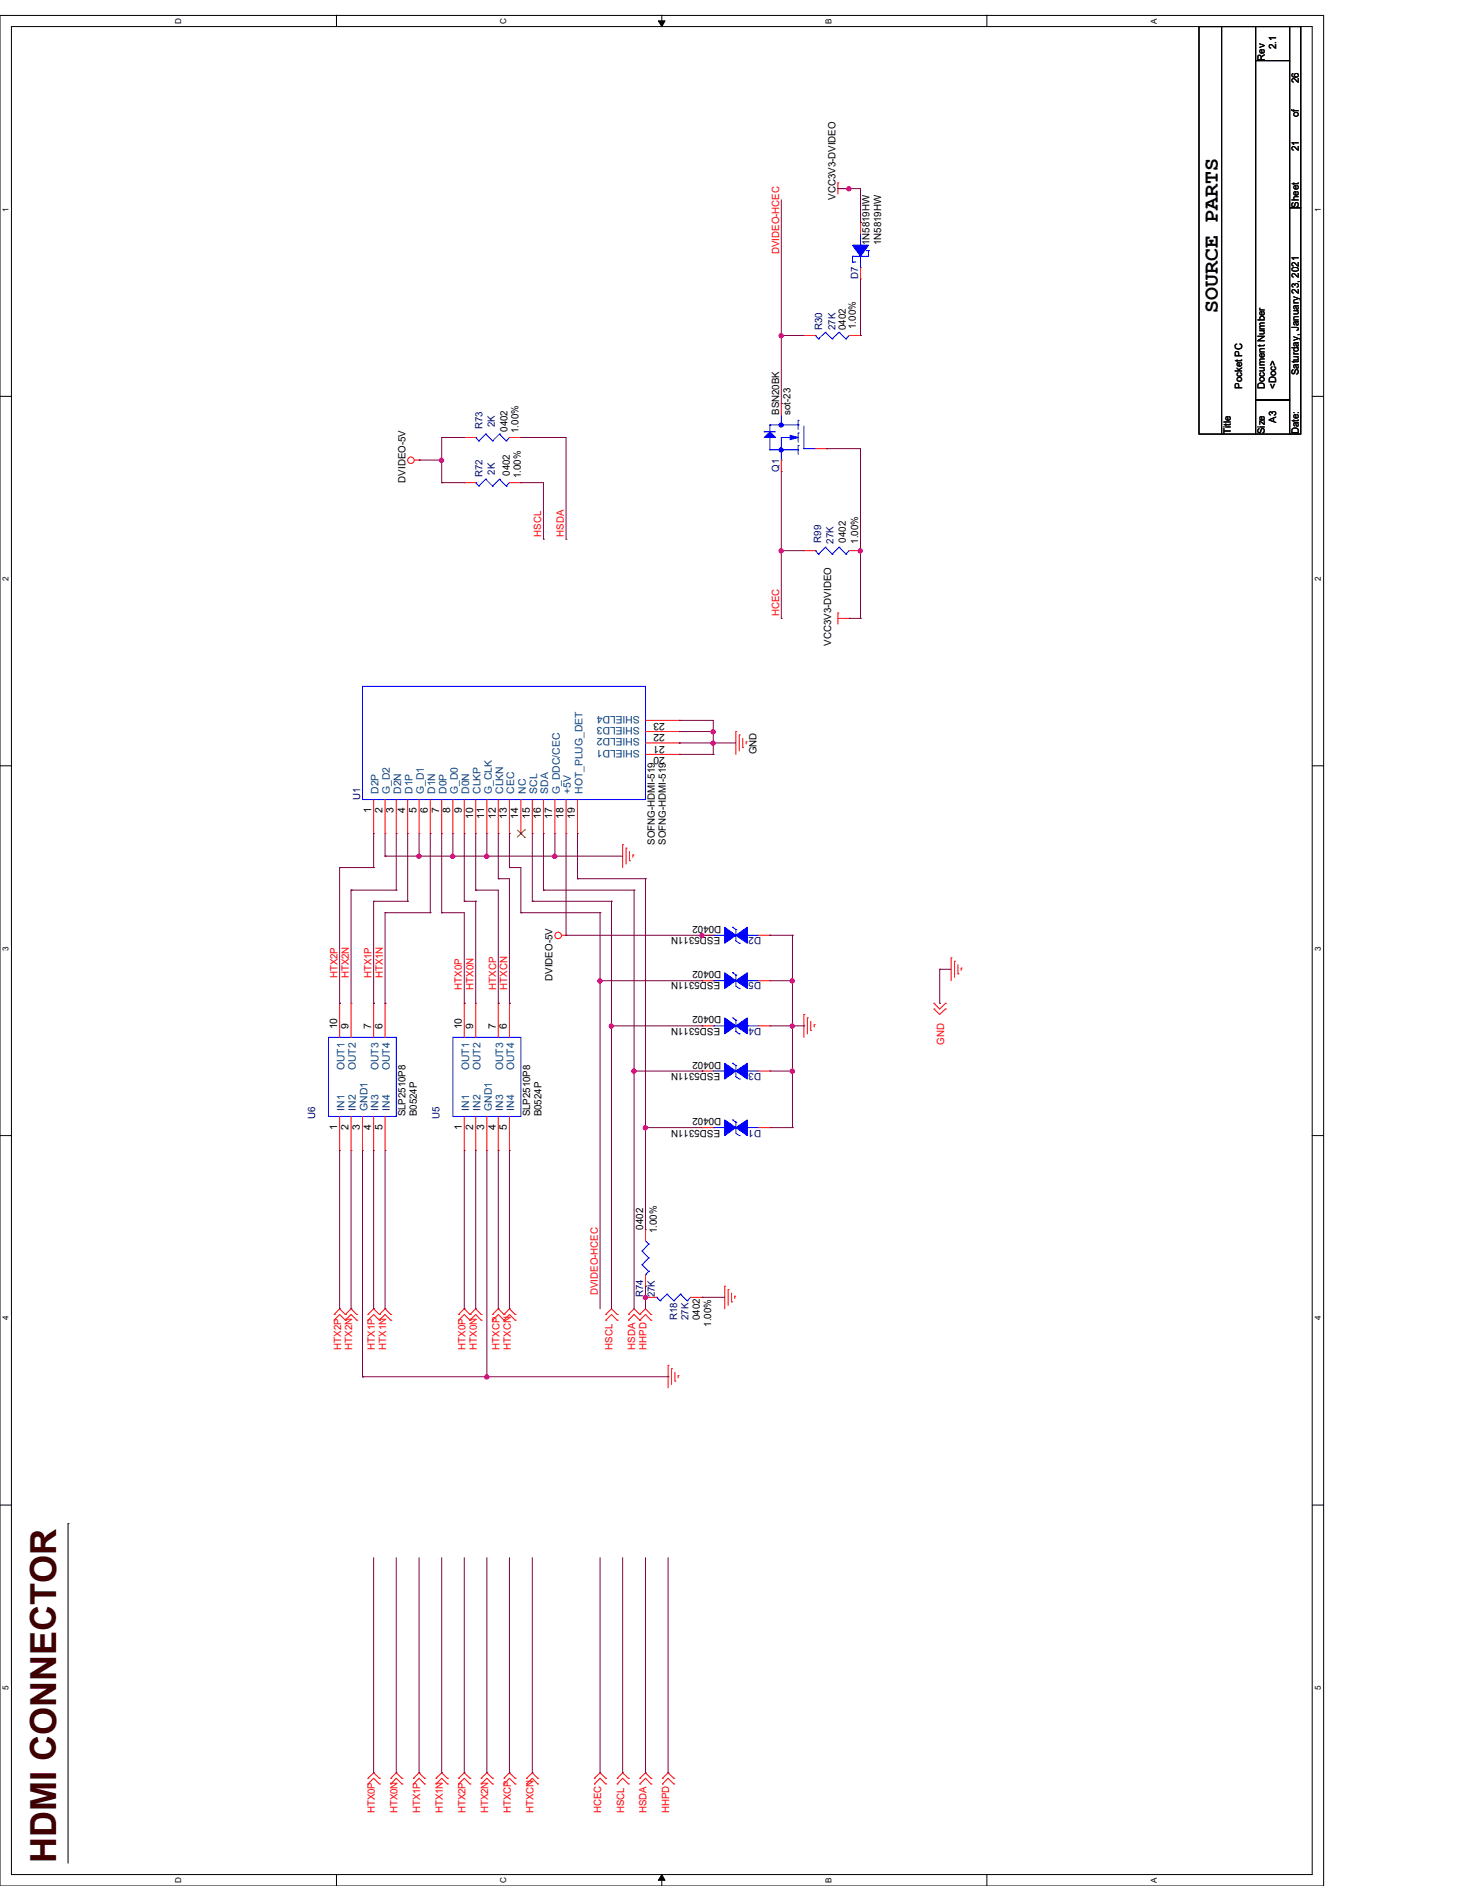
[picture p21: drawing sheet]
<svg xmlns="http://www.w3.org/2000/svg" width="216mm" height="279mm" viewBox="0 0 216 279" stroke-linecap="round" stroke-linejoin="round" font-family="sans-serif">
<defs><g id="words">
<text font-size="5.3" fill="#400000" x="8.3" y="276" transform="rotate(-90 8.3 276)">HDMI CONNECTOR</text>
<text font-size="3.2" x="180.3" y="46.4" transform="rotate(-90 180.3 46.4)">SOURCE PARTS</text>
<g font-size="1.5">
<text x="187.3" y="9" transform="rotate(-90 187.3 9)">Rev</text>
<text x="189" y="7.3" transform="rotate(-90 189 7.3)">2.1</text>
<text x="192.3" y="17.4" transform="rotate(-90 192.3 17.4)">of</text>
<text x="192.3" y="12.3" transform="rotate(-90 192.3 12.3)">26</text>
<text x="192.3" y="22.4" transform="rotate(-90 192.3 22.4)">21</text>
<text x="123.7" y="29.6" transform="rotate(-90 123.7 29.6)">VCC3V3-DVIDEO</text>
<text x="192.3" y="30.8" transform="rotate(-90 192.3 30.8)">Sheet</text>
<text x="128.8" y="36.3" transform="rotate(-90 128.8 36.3)">1N5819HW</text>
<text x="130.5" y="36.3" transform="rotate(-90 130.5 36.3)">1N5819HW</text>
<text x="125.3" y="48.9" transform="rotate(-90 125.3 48.9)">0402</text>
<text x="126.7" y="48.7" transform="rotate(-90 126.7 48.7)">1.00%</text>
<text x="183.9" y="57.6" transform="rotate(-90 183.9 57.6)">Pocket PC</text>
<text x="187.3" y="57.6" transform="rotate(-90 187.3 57.6)">Document Number</text>
<text x="189" y="57.6" transform="rotate(-90 189 57.6)">&lt;Doc&gt;</text>
<text x="192.3" y="55.6" transform="rotate(-90 192.3 55.6)">Saturday, January 23, 2021</text>
<text x="75.1" y="64" transform="rotate(-90 75.1 64)">0402</text>
<text x="76.8" y="64.1" transform="rotate(-90 76.8 64.1)">1.00%</text>
<text x="115.4" y="61.5" transform="rotate(-90 115.4 61.5)">BSN20BK</text>
<text x="117.1" y="61.5" transform="rotate(-90 117.1 61.5)">sot-23</text>
<text x="182.2" y="64.3" transform="rotate(-90 182.2 64.3)">Title</text>
<text x="187.3" y="64.3" transform="rotate(-90 187.3 64.3)">Size</text>
<text x="189" y="62.6" transform="rotate(-90 189 62.6)">A3</text>
<text x="192.3" y="64.3" transform="rotate(-90 192.3 64.3)">Date:</text>
<text x="60" y="71.5" transform="rotate(-90 60 71.5)">DVIDEO-5V</text>
<text x="75.5" y="70.5" transform="rotate(-90 75.5 70.5)">0402</text>
<text x="77.1" y="70.8" transform="rotate(-90 77.1 70.8)">1.00%</text>
<text x="125.3" y="80.4" transform="rotate(-90 125.3 80.4)">0402</text>
<text x="127.1" y="80.6" transform="rotate(-90 127.1 80.6)">1.00%</text>
<text x="123.1" y="95.6" transform="rotate(-90 123.1 95.6)">VCC3V3-DVIDEO</text>
<text x="98.5" y="107.1" transform="rotate(-180 98.5 107.1)">23</text>
<text x="98.5" y="112.1" transform="rotate(-180 98.5 112.1)">20</text>
<text x="98.5" y="110.4" transform="rotate(-180 98.5 110.4)">21</text>
<text x="98.5" y="108.8" transform="rotate(-180 98.5 108.8)">22</text>
<text x="112" y="111.8" transform="rotate(-90 112 111.8)">GND</text>
<text x="54.9" y="120.5" transform="rotate(-90 54.9 120.5)">1</text>
<text x="56.6" y="120.5" transform="rotate(-90 56.6 120.5)">2</text>
<text x="58.3" y="120.5" transform="rotate(-90 58.3 120.5)">3</text>
<text x="60" y="120.5" transform="rotate(-90 60 120.5)">4</text>
<text x="61.7" y="120.5" transform="rotate(-90 61.7 120.5)">5</text>
<text x="63.3" y="120.5" transform="rotate(-90 63.3 120.5)">6</text>
<text x="65" y="120.5" transform="rotate(-90 65 120.5)">7</text>
<text x="66.7" y="120.5" transform="rotate(-90 66.7 120.5)">8</text>
<text x="68.4" y="120.5" transform="rotate(-90 68.4 120.5)">9</text>
<text x="70.1" y="121.3" transform="rotate(-90 70.1 121.3)">10</text>
<text x="71.7" y="121.3" transform="rotate(-90 71.7 121.3)">11</text>
<text x="73.4" y="121.3" transform="rotate(-90 73.4 121.3)">12</text>
<text x="75.1" y="121.3" transform="rotate(-90 75.1 121.3)">13</text>
<text x="76.8" y="121.3" transform="rotate(-90 76.8 121.3)">14</text>
<text x="78.4" y="121.3" transform="rotate(-90 78.4 121.3)">15</text>
<text x="80.1" y="121.3" transform="rotate(-90 80.1 121.3)">16</text>
<text x="81.8" y="121.3" transform="rotate(-90 81.8 121.3)">17</text>
<text x="83.4" y="121.3" transform="rotate(-90 83.4 121.3)">18</text>
<text x="85.1" y="121.3" transform="rotate(-90 85.1 121.3)">19</text>
<text x="96.9" y="125.1" transform="rotate(-90 96.9 125.1)">SOFNG-HDMI-519</text>
<text x="98.6" y="125.1" transform="rotate(-90 98.6 125.1)">SOFNG-HDMI-519</text>
<text x="106.8" y="137.2" transform="rotate(-180 106.8 137.2)">D0402</text>
<text x="106.6" y="138.9" transform="rotate(-180 106.6 138.9)">ESD5311N</text>
<text x="106.8" y="143.9" transform="rotate(-180 106.8 143.9)">D0402</text>
<text x="81.8" y="145.3" transform="rotate(-90 81.8 145.3)">DVIDEO-5V</text>
<text x="106.6" y="145.5" transform="rotate(-180 106.6 145.5)">ESD5311N</text>
<text x="49.9" y="152.5" transform="rotate(-90 49.9 152.5)">10</text>
<text x="51.6" y="152.5" transform="rotate(-90 51.6 152.5)">9</text>
<text x="54.9" y="152.5" transform="rotate(-90 54.9 152.5)">7</text>
<text x="56.6" y="152.5" transform="rotate(-90 56.6 152.5)">6</text>
<text x="68.4" y="152.5" transform="rotate(-90 68.4 152.5)">10</text>
<text x="70.1" y="152.5" transform="rotate(-90 70.1 152.5)">9</text>
<text x="73.4" y="152.5" transform="rotate(-90 73.4 152.5)">7</text>
<text x="75.1" y="152.5" transform="rotate(-90 75.1 152.5)">6</text>
<text x="106.6" y="152.3" transform="rotate(-180 106.6 152.3)">ESD5311N</text>
<text x="106.8" y="150.6" transform="rotate(-180 106.8 150.6)">D0402</text>
<text x="106.6" y="159" transform="rotate(-180 106.6 159)">ESD5311N</text>
<text x="106.8" y="157.3" transform="rotate(-180 106.8 157.3)">D0402</text>
<text x="49.9" y="167.4" transform="rotate(-90 49.9 167.4)">1</text>
<text x="51.6" y="167.4" transform="rotate(-90 51.6 167.4)">2</text>
<text x="53.3" y="167.4" transform="rotate(-90 53.3 167.4)">3</text>
<text x="54.9" y="167.4" transform="rotate(-90 54.9 167.4)">4</text>
<text x="56.6" y="167.4" transform="rotate(-90 56.6 167.4)">5</text>
<text x="60" y="165.4" transform="rotate(-90 60 165.4)">SLP2510P8</text>
<text x="61.7" y="165.4" transform="rotate(-90 61.7 165.4)">B0524P</text>
<text x="68.4" y="167.4" transform="rotate(-90 68.4 167.4)">1</text>
<text x="70.1" y="167.4" transform="rotate(-90 70.1 167.4)">2</text>
<text x="71.7" y="167.4" transform="rotate(-90 71.7 167.4)">3</text>
<text x="73.4" y="167.4" transform="rotate(-90 73.4 167.4)">4</text>
<text x="75.1" y="167.4" transform="rotate(-90 75.1 167.4)">5</text>
<text x="78.5" y="165.4" transform="rotate(-90 78.5 165.4)">SLP2510P8</text>
<text x="80.2" y="165.4" transform="rotate(-90 80.2 165.4)">B0524P</text>
<text x="106.6" y="167.3" transform="rotate(-180 106.6 167.3)">ESD5311N</text>
<text x="106.8" y="165.7" transform="rotate(-180 106.8 165.7)">D0402</text>
<text x="95.2" y="182.2" transform="rotate(-90 95.2 182.2)">0402</text>
<text x="97.3" y="182.7" transform="rotate(-90 97.3 182.7)">1.00%</text>
<text x="103.6" y="195.6" transform="rotate(-90 103.6 195.6)">0402</text>
<text x="105.3" y="196.6" transform="rotate(-90 105.3 196.6)">1.00%</text>
</g>
<g font-size="1.5" fill="#f00">
<text x="115.4" y="37.6" transform="rotate(-90 115.4 37.6)">DVIDEO-HCEC</text>
<text x="80.1" y="79.5" transform="rotate(-90 80.1 79.5)">HSCL</text>
<text x="83.5" y="79.5" transform="rotate(-90 83.5 79.5)">HSDA</text>
<text x="115.4" y="91.3" transform="rotate(-90 115.4 91.3)">HCEC</text>
<text x="50" y="144.9" transform="rotate(-90 50 144.9)">HTX2P</text>
<text x="51.6" y="144.9" transform="rotate(-90 51.6 144.9)">HTX2N</text>
<text x="55" y="144.9" transform="rotate(-90 55 144.9)">HTX1P</text>
<text x="56.7" y="144.9" transform="rotate(-90 56.7 144.9)">HTX1N</text>
<text x="68.4" y="146.6" transform="rotate(-90 68.4 146.6)">HTX0P</text>
<text x="70.1" y="146.6" transform="rotate(-90 70.1 146.6)">HTX0N</text>
<text x="73.4" y="146.6" transform="rotate(-90 73.4 146.6)">HTXCP</text>
<text x="75.1" y="146.6" transform="rotate(-90 75.1 146.6)">HTXCN</text>
<text x="139.8" y="154.8" transform="rotate(-90 139.8 154.8)">GND</text>
<text x="88.5" y="191.9" transform="rotate(-90 88.5 191.9)">DVIDEO-HCEC</text>
<text x="50.5" y="199.9" transform="rotate(-90 50.5 199.9)">HTX2P</text>
<text x="52.2" y="199.9" transform="rotate(-90 52.2 199.9)">HTX2N</text>
<text x="55.5" y="199.9" transform="rotate(-90 55.5 199.9)">HTX1P</text>
<text x="57.2" y="199.9" transform="rotate(-90 57.2 199.9)">HTX1N</text>
<text x="68.9" y="199.9" transform="rotate(-90 68.9 199.9)">HTX0P</text>
<text x="70.6" y="199.9" transform="rotate(-90 70.6 199.9)">HTX0N</text>
<text x="74" y="199.9" transform="rotate(-90 74 199.9)">HTXCP</text>
<text x="75.6" y="199.9" transform="rotate(-90 75.6 199.9)">HTXCN</text>
<text x="90.7" y="199.9" transform="rotate(-90 90.7 199.9)">HSCL</text>
<text x="94.1" y="199.9" transform="rotate(-90 94.1 199.9)">HSDA</text>
<text x="95.8" y="199.9" transform="rotate(-90 95.8 199.9)">HHPD</text>
<text x="55.5" y="268.6" transform="rotate(-90 55.5 268.6)">HTX0P</text>
<text x="58.9" y="268.6" transform="rotate(-90 58.9 268.6)">HTX0N</text>
<text x="62.2" y="268.6" transform="rotate(-90 62.2 268.6)">HTX1P</text>
<text x="65.6" y="268.6" transform="rotate(-90 65.6 268.6)">HTX1N</text>
<text x="68.9" y="268.6" transform="rotate(-90 68.9 268.6)">HTX2P</text>
<text x="72.3" y="268.6" transform="rotate(-90 72.3 268.6)">HTX2N</text>
<text x="75.6" y="268.6" transform="rotate(-90 75.6 268.6)">HTXCP</text>
<text x="79" y="268.6" transform="rotate(-90 79 268.6)">HTXCN</text>
<text x="89" y="268.6" transform="rotate(-90 89 268.6)">HCEC</text>
<text x="92.4" y="268.6" transform="rotate(-90 92.4 268.6)">HSCL</text>
<text x="95.8" y="268.6" transform="rotate(-90 95.8 268.6)">HSDA</text>
<text x="99.1" y="268.6" transform="rotate(-90 99.1 268.6)">HHPD</text>
</g>
<g font-size="1.5" fill="#000080">
<text x="127.1" y="41.3" transform="rotate(-90 127.1 41.3)">D7</text>
<text x="121.8" y="48.9" transform="rotate(-90 121.8 48.9)">R30</text>
<text x="123.7" y="48.9" transform="rotate(-90 123.7 48.9)">27K</text>
<text x="71.5" y="63.6" transform="rotate(-90 71.5 63.6)">R73</text>
<text x="73.3" y="63.3" transform="rotate(-90 73.3 63.3)">2K</text>
<text x="71.5" y="70.7" transform="rotate(-90 71.5 70.7)">R72</text>
<text x="73.3" y="70.3" transform="rotate(-90 73.3 70.3)">2K</text>
<text x="115.4" y="69.9" transform="rotate(-90 115.4 69.9)">Q1</text>
<text x="121.6" y="80.4" transform="rotate(-90 121.6 80.4)">R99</text>
<text x="123.4" y="80.6" transform="rotate(-90 123.4 80.6)">27K</text>
<text x="53.3" y="118.4" transform="rotate(-90 53.3 118.4)">U1</text>
<text x="112.7" y="138.9" transform="rotate(-180 112.7 138.9)">D2</text>
<text x="112.7" y="145.5" transform="rotate(-180 112.7 145.5)">D5</text>
<text x="112.7" y="152.3" transform="rotate(-180 112.7 152.3)">D4</text>
<text x="112.7" y="159" transform="rotate(-180 112.7 159)">D3</text>
<text x="46.7" y="165.7" transform="rotate(-90 46.7 165.7)">U6</text>
<text x="65.1" y="165.7" transform="rotate(-90 65.1 165.7)">U5</text>
<text x="112.7" y="167.3" transform="rotate(-180 112.7 167.3)">D1</text>
<text x="95.2" y="192.2" transform="rotate(-90 95.2 192.2)">R74</text>
<text x="96.9" y="192.2" transform="rotate(-90 96.9 192.2)">27K</text>
<text x="100.3" y="195.6" transform="rotate(-90 100.3 195.6)">R18</text>
<text x="101.9" y="195.6" transform="rotate(-90 101.9 195.6)">27K</text>
</g>
<g font-size="1.5" fill="#004080">
<text x="94.7" y="107.7" transform="rotate(-180 94.7 107.7)">SHIELD3</text>
<text x="94.7" y="106" transform="rotate(-180 94.7 106)">SHIELD4</text>
<text x="94.7" y="111" transform="rotate(-180 94.7 111)">SHIELD1</text>
<text x="94.7" y="109.3" transform="rotate(-180 94.7 109.3)">SHIELD2</text>
<text x="56" y="117.6" transform="rotate(-90 56 117.6)">D2P</text>
<text x="57.7" y="117.6" transform="rotate(-90 57.7 117.6)">G_D2</text>
<text x="59.4" y="117.6" transform="rotate(-90 59.4 117.6)">D2N</text>
<text x="61.1" y="117.6" transform="rotate(-90 61.1 117.6)">D1P</text>
<text x="62.8" y="117.6" transform="rotate(-90 62.8 117.6)">G_D1</text>
<text x="64.4" y="117.6" transform="rotate(-90 64.4 117.6)">D1N</text>
<text x="66.1" y="117.6" transform="rotate(-90 66.1 117.6)">D0P</text>
<text x="67.8" y="117.6" transform="rotate(-90 67.8 117.6)">G_D0</text>
<text x="69.5" y="117.6" transform="rotate(-90 69.5 117.6)">D0N</text>
<text x="71.2" y="117.6" transform="rotate(-90 71.2 117.6)">CLKP</text>
<text x="72.8" y="117.6" transform="rotate(-90 72.8 117.6)">G_CLK</text>
<text x="74.5" y="117.6" transform="rotate(-90 74.5 117.6)">CLKN</text>
<text x="76.2" y="117.6" transform="rotate(-90 76.2 117.6)">CEC</text>
<text x="77.9" y="117.6" transform="rotate(-90 77.9 117.6)">NC</text>
<text x="79.5" y="117.6" transform="rotate(-90 79.5 117.6)">SCL</text>
<text x="81.2" y="117.6" transform="rotate(-90 81.2 117.6)">SDA</text>
<text x="82.9" y="117.6" transform="rotate(-90 82.9 117.6)">G_DDC/CEC</text>
<text x="84.5" y="117.6" transform="rotate(-90 84.5 117.6)">+5V</text>
<text x="86.2" y="117.6" transform="rotate(-90 86.2 117.6)">HOT_PLUG_DET</text>
<text x="51" y="158.5" transform="rotate(-90 51 158.5)">OUT1</text>
<text x="52.7" y="158.5" transform="rotate(-90 52.7 158.5)">OUT2</text>
<text x="56" y="158.5" transform="rotate(-90 56 158.5)">OUT3</text>
<text x="57.7" y="158.5" transform="rotate(-90 57.7 158.5)">OUT4</text>
<text x="69.5" y="158.5" transform="rotate(-90 69.5 158.5)">OUT1</text>
<text x="71.2" y="158.5" transform="rotate(-90 71.2 158.5)">OUT2</text>
<text x="74.5" y="158.5" transform="rotate(-90 74.5 158.5)">OUT3</text>
<text x="76.2" y="158.5" transform="rotate(-90 76.2 158.5)">OUT4</text>
<text x="51" y="164.5" transform="rotate(-90 51 164.5)">IN1</text>
<text x="52.7" y="164.5" transform="rotate(-90 52.7 164.5)">IN2</text>
<text x="54.4" y="164.5" transform="rotate(-90 54.4 164.5)">GND1</text>
<text x="56" y="164.5" transform="rotate(-90 56 164.5)">IN3</text>
<text x="57.7" y="164.5" transform="rotate(-90 57.7 164.5)">IN4</text>
<text x="69.5" y="164.5" transform="rotate(-90 69.5 164.5)">IN1</text>
<text x="71.2" y="164.5" transform="rotate(-90 71.2 164.5)">IN2</text>
<text x="72.8" y="164.5" transform="rotate(-90 72.8 164.5)">GND1</text>
<text x="74.5" y="164.5" transform="rotate(-90 74.5 164.5)">IN3</text>
<text x="76.2" y="164.5" transform="rotate(-90 76.2 164.5)">IN4</text>
</g>
<g font-size="1.2">
<text x="26.8" y="3.5" transform="rotate(-90 26.8 3.5)">D</text>
<text x="75" y="3.5" transform="rotate(-90 75 3.5)">C</text>
<text x="123.1" y="3.5" transform="rotate(-90 123.1 3.5)">B</text>
<text x="171.3" y="3.5" transform="rotate(-90 171.3 3.5)">A</text>
<text x="1.3" y="31.4" transform="rotate(-90 1.3 31.4)">1</text>
<text x="195.6" y="31.4" transform="rotate(-90 195.6 31.4)">1</text>
<text x="1.3" y="86.1" transform="rotate(-90 1.3 86.1)">2</text>
<text x="195.6" y="86.1" transform="rotate(-90 195.6 86.1)">2</text>
<text x="1.3" y="140.9" transform="rotate(-90 1.3 140.9)">3</text>
<text x="195.6" y="140.9" transform="rotate(-90 195.6 140.9)">3</text>
<text x="1.3" y="195.6" transform="rotate(-90 1.3 195.6)">4</text>
<text x="195.6" y="195.6" transform="rotate(-90 195.6 195.6)">4</text>
<text x="1.3" y="250.4" transform="rotate(-90 1.3 250.4)">5</text>
<text x="195.6" y="250.4" transform="rotate(-90 195.6 250.4)">5</text>
<text x="26.8" y="279" transform="rotate(-90 26.8 279)">D</text>
<text x="75" y="279" transform="rotate(-90 75 279)">C</text>
<text x="123.1" y="279" transform="rotate(-90 123.1 279)">B</text>
<text x="171.3" y="279" transform="rotate(-90 171.3 279)">A</text>
</g>
</g></defs>
<path d="M0 2.3h196v277.1h-196zM1.7 3.9h192.6v273.8h-192.6z" fill="none" stroke="#000" stroke-width=".15"/>
<g fill="#fff">
<path d="M.2 249.7h1.3v.7h-1.3z"/>
<path d="M194.5 249.7h1.3v.7h-1.3z"/>
</g>
<path d="M0 223h1.7M194.3 223h1.7" fill="none" stroke="#000" stroke-width=".15"/>
<g fill="#fff">
<path d="M.2 195h1.3v.6h-1.3z"/>
<path d="M194.5 195h1.3v.6h-1.3z"/>
</g>
<path d="M0 168.2h1.7M194.3 168.2h1.7" fill="none" stroke="#000" stroke-width=".15"/>
<g fill="#fff">
<path d="M.2 140.3h1.3v.6h-1.3z"/>
<path d="M194.5 140.3h1.3v.6h-1.3z"/>
</g>
<path d="M0 113.5h1.7M194.3 113.5h1.7" fill="none" stroke="#000" stroke-width=".15"/>
<g fill="#fff">
<path d="M.2 85.5h1.3v.6h-1.3z"/>
<path d="M194.5 85.5h1.3v.6h-1.3z"/>
</g>
<path d="M0 58.7h1.7M194.3 58.7h1.7" fill="none" stroke="#000" stroke-width=".15"/>
<g fill="#fff">
<path d="M.2 30.7h1.3v.7h-1.3z"/>
<path d="M194.5 30.7h1.3v.7h-1.3z"/>
<path d="M25.7 278.1h1.4v.9h-1.4z"/>
<path d="M25.7 2.7h1.4v.8h-1.4z"/>
<path d="M73.9 278.1h1.3v.9h-1.3z"/>
<path d="M73.9 2.7h1.3v.8h-1.3z"/>
</g>
<path d="M49.8 2.2v1.7M49.8 277.7v1.7" fill="none" stroke="#000" stroke-width=".15"/>
<g fill="#fff">
<path d="M122 278.2h1.4v.8h-1.4z"/>
<path d="M122 2.8h1.4v.7h-1.4z"/>
</g>
<path d="M97.5 3.1h1l-.5 .8zM98 2.2v1.7M98 277.7l.5 .9h-1zM98 277.7v1.7" fill="none" stroke="#000" stroke-width=".15"/>
<path d="M97.5 3.1h1l-.5 .8zM98 277.7l.5 .9h-1z" fill="#000"/>
<g fill="#fff">
<path d="M170.2 278.2h1.3v.8h-1.3z"/>
<path d="M170.2 2.8h1.3v.7h-1.3z"/>
</g>
<path d="M146.1 2.2v1.7M177.5 3.9h3.4v60.4h-3.4zM180.9 3.9h5v60.4h-5zM185.9 9h5.1v50.3h-5.1zM185.9 3.9h5.1v5.1h-5.1zM191 3.9h1.6v26.9h-1.6zM191 30.8h1.6v33.5h-1.6zM185.9 59.3h5.1v5h-5.1zM10.1 225.7h.1M10.1 225.7v50.3M146.1 277.7v1.7" fill="none" stroke="#000" stroke-width=".15"/>
<g fill="none" stroke="#f00" stroke-width=".15">
<path d="M124.1 27.1h.1M124.1 27.1v1.6M124.1 27.9h1.6M125.7 27.9h.1M61.4 68.2h.7M62.1 68.2h.1M124.1 90.8h.1M124.1 91.6h1.6M124.1 90.8v1.7M125.7 91.6h.1M109 108.4h.1M109 108.4v3.4"/>
<path d="M109.5 108.9h.1M109.5 108.9v2.4M110 110.7h.1M110 109.4v1.3M110.5 109.9h.1M110.5 109.9v.3M83.2 138.6h.6M83.8 138.6h.1M92.2 125.1h.1M92.2 125.1v3.4M92.7 125.6h.1M92.7 125.6v2.4"/>
<path d="M93.2 127.5h.1M93.2 126.2v1.3M93.7 126.7h.1M93.7 126.7v.3M119 150.3h.1M119 150.3v3.4M119.5 150.8h.1M119.5 150.8v2.4M120.1 152.7h.1M120.1 151.3v1.4M120.6 151.8h.1M120.6 151.8v.3"/>
<path d="M138.3 149.5h.1M138.3 148.6h.1M138.3 148.6l.8 .9 .9-.9M138.3 149.5l.8 .8 .9-.8M140 149.5h.1M140 148.6h.1M140.8 141.9h.1M140.8 141.9v3.4M141.4 142.4h.1M141.4 142.4v2.4M141.9 144.3h.1M141.9 142.9v1.4"/>
<path d="M142.3 143.4h.1M142.3 143.4v.4M49.5 194.7h.1M49.5 195.6h.1M49.5 194.7l.8-.8 .8 .8M49.5 195.6l.8-.9 .8 .9M51.1 194.7h.1M51.1 195.6h.1M51.1 194.7l.9-.8 .8 .8M51.1 195.6l.9-.9 .8 .9M52.8 194.7h.1M52.8 195.6h.1"/>
<path d="M54.5 194.7h.1M54.5 195.6h.1M54.5 194.7l.8-.8 .9 .8M54.5 195.6l.8-.9 .9 .9M56.2 194.7h.1M56.2 195.6h.1M56.2 194.7l.8-.8 .9 .8M56.2 195.6l.8-.9 .9 .9M57.9 194.7h.1M57.9 195.6h.1M67.9 194.7h.1M67.9 195.6h.1"/>
<path d="M67.9 194.7l.8-.8 .9 .8M67.9 195.6l.8-.9 .9 .9M69.6 194.7h.1M69.6 195.6h.1M69.6 194.7l.8-.8 .8 .8M69.6 195.6l.8-.9 .8 .9M71.2 194.7h.1M71.2 195.6h.1M72.9 194.7h.1M72.9 195.6h.1M72.9 194.7l.9-.8 .8 .8M72.9 195.6l.9-.9 .8 .9"/>
<path d="M74.6 194.7h.1M74.6 195.6h.1M74.6 194.7l.8-.8 .9 .8M74.6 195.6l.8-.9 .9 .9M76.3 194.7h.1M76.3 195.6h.1M89.7 194.7h.1M89.7 195.6h.1M89.7 194.7l.9-.8 .8 .8M89.7 195.6l.9-.9 .8 .9M91.4 194.7h.1M91.4 195.6h.1"/>
<path d="M93 194.7h.1M93 195.6h.1M93 194.7l.9-.8 .8 .8M93 195.6l.9-.9 .8 .9M94.7 194.7h.1M94.7 195.6h.1M94.7 194.7l.9-.8 .8 .8M94.7 195.6l.9-.9 .8 .9M95.6 192.2h.1M95.6 192.2h1.6M96.4 194.7h.1M96.4 195.6h.1"/>
<path d="M102.3 192.2h1.7M104 192.2h.1M107.3 190.5h.1M107.3 190.5v3.4M107.8 191.1h.1M107.8 191.1v2.3M108.3 192.9h.1M108.3 191.6v1.3M108.8 192h.1M108.8 192v.4M98.9 202.3h.1M98.9 202.3v3.3"/>
<path d="M99.4 202.8h.1M99.4 202.8v2.3M99.9 204.6h.1M99.9 203.3v1.3M100.4 203.8h.1M100.4 203.8v.3M54.5 263.4h.1M54.5 264.3h.1M54.5 263.4l.8-.8 .9 .8M54.5 264.3l.8-.9 .9 .9M56.2 263.4h.1M56.2 264.3h.1"/>
<path d="M57.9 263.4h.1M57.9 264.3h.1M57.9 263.4l.8-.8 .8 .8M57.9 264.3l.8-.9 .8 .9M59.5 263.4h.1M59.5 264.3h.1M61.2 263.4h.1M61.2 264.3h.1M61.2 263.4l.9-.8 .8 .8M61.2 264.3l.9-.9 .8 .9M62.9 263.4h.1M62.9 264.3h.1"/>
<path d="M64.6 263.4h.1M64.6 264.3h.1M64.6 263.4l.8-.8 .9 .8M64.6 264.3l.8-.9 .9 .9M66.3 263.4h.1M66.3 264.3h.1M67.9 263.4h.1M67.9 264.3h.1M67.9 263.4l.8-.8 .9 .8M67.9 264.3l.8-.9 .9 .9M69.6 263.4h.1M69.6 264.3h.1"/>
<path d="M71.2 263.4h.1M71.2 264.3h.1M71.2 263.4l.9-.8 .8 .8M71.2 264.3l.9-.9 .8 .9M72.9 263.4h.1M72.9 264.3h.1M74.6 263.4h.1M74.6 264.3h.1M74.6 263.4l.8-.8 .9 .8M74.6 264.3l.8-.9 .9 .9M76.3 263.4h.1M76.3 264.3h.1"/>
<path d="M78 263.4h.1M78 264.3h.1M78 263.4l.8-.8 .8 .8M78 264.3l.8-.9 .8 .9M79.6 263.4h.1M79.6 264.3h.1M88 263.4h.1M88 264.3h.1M88 263.4l.9-.8 .8 .8M88 264.3l.9-.9 .8 .9M89.7 263.4h.1M89.7 264.3h.1"/>
<path d="M91.4 263.4h.1M91.4 264.3h.1M91.4 263.4l.8-.8 .8 .8M91.4 264.3l.8-.9 .8 .9M93 263.4h.1M93 264.3h.1M94.7 263.4h.1M94.7 264.3h.1M94.7 263.4l.9-.8 .8 .8M94.7 264.3l.9-.9 .8 .9M96.4 263.4h.1M96.4 264.3h.1"/>
<path d="M98.1 263.4h.1M98.1 264.3h.1M98.1 263.4l.8-.8 .9 .8M98.1 264.3l.8-.9 .9 .9M99.8 263.4h.1M99.8 264.3h.1"/>
<circle cx="60.8" cy="68.2" r=".49"/>
<circle cx="82.7" cy="138.6" r=".49"/>
</g>
<path d="M97.2 192.2h.1M97.2 192.2l.5 .5M97.7 192.7h.1M98.8 191.7h.1M98.8 191.7l1 1M98.8 191.7l-1.1 1M99.8 192.7h.1M100.8 191.7h.1M100.8 191.7l1 1M100.8 191.7l-1 1M101.8 192.7h.1M102.3 192.2l-.5 .5" fill="none" stroke="#00f" stroke-width=".15"/>
<path d="M114 64l.9 .8h-1.7z" fill="#00f"/>
<g fill="none" stroke="#00f" stroke-width=".15">
<path d="M113.2 64h.1M113.2 64h1.7M114 64l.9 .8h-1.7zM114 66.6h.1M114 64.8h.1M114 62.9h.1M114 66.6h4.2M114 62.9v1.1M114 64.8v1.8M114 62.9h4.2M115.7 62.9h.1M115.7 64.8h.1"/>
<path d="M115.7 68.2h.1M115.7 61.5v1.4M115.7 64.8v3.4M115.7 64.8h1.6M118.2 66h.1M118.2 64.1h.1M118.2 62.3h.1M118.2 62.9h.1M118.2 62.3v1.3M118.2 64.1v1.4M118.2 66v1.3M119 66.5h.1"/>
<path d="M119 63.1v3.4M119 66.5h1.7M120.7 66.5h.1"/>
</g>
<circle cx="115.7" cy="66.7" r=".32" fill="#00f"/>
<circle cx="115.7" cy="66.7" r=".32" fill="none" stroke="#00f" stroke-width=".15"/>
<path d="M117 64.5l1.2 .3-1.2 .4z" fill="#00f"/>
<path d="M117 64.5l1.2 .3-1.2 .4z" fill="none" stroke="#00f" stroke-width=".15"/>
<circle cx="115.7" cy="63" r=".32" fill="#00f"/>
<g fill="none" stroke="#00f" stroke-width=".15">
<path d="M126.2 38h.1M126.2 38.8h.1M126.2 38v.8M126.2 38.8h.4M126.6 38.8h.1M127.4 36.3h.1M127.4 39.7h.1M127.4 34.6v1.7M127.4 38v1.7M128.3 37.1h.1M128.3 37.1h.3M128.6 37.1h.1"/>
<path d="M128.6 37.1v.9h-2.4M70.4 71.5h.1M70.4 71.5l.5 .5M70.9 72h.1M71.9 71h.1M71.9 71l1 1M71.9 71l-1 1M72.9 72h.1M74 71h.1M74 71l1 1M74 71l-1.1 1M75 72h.1"/>
<path d="M75.4 71.5l-.4 .5"/>
<circle cx="115.7" cy="63" r=".32"/>
</g>
<path d="M115.7 59.8h.1M115.7 59.8v1.7M68.7 71.5h.1M68.7 71.5h1.7M75.4 71.5h1.7M77.1 71.5h.1M115.7 69.9h.1M115.7 68.2v1.7M120.7 66.5h1.7M122.4 66.5h.1" fill="none" stroke="#f00" stroke-width=".15"/>
<path d="M126.2 36.3h2.4l-1.2 1.7z" fill-rule="evenodd" fill="#00f"/>
<path d="M126.2 36.3h2.4l-1.2 1.7zM105.6 167h.1M105.6 167h1.7M109 166.2h.1M109 166.2v1.7M110.7 167h.1M110.7 167h1.7" fill="none" stroke="#00f" stroke-width=".15"/>
<path d="M127.4 32.9h.1M127.4 32.9v1.7M127.4 39.7v1.6M127.4 41.3h.1" fill="none" stroke="#f00" stroke-width=".15"/>
<path d="M109 167l1.7-1.1v2.3z" fill-rule="evenodd" fill="#00f"/>
<path d="M108.5 165.9h.1M108.5 165.9l.5 .3M109 167l1.7-1.1v2.3zM109 167.9l.5 .3M109.5 168.2h.1" fill="none" stroke="#00f" stroke-width=".15"/>
<path d="M107.3 165.9l1.7 1.1-1.7 1.2z" fill-rule="evenodd" fill="#00f"/>
<path d="M105.6 138.6h.1M105.6 138.6h1.7M109 137.7h.1M109 137.7v1.7M110.7 138.6h.1M110.7 138.6h1.7M107.3 165.9l1.7 1.1-1.7 1.2z" fill="none" stroke="#00f" stroke-width=".15"/>
<path d="M104 167h.1M104 167h1.6M112.4 167h1.6M114 167h.1" fill="none" stroke="#f00" stroke-width=".15"/>
<path d="M109 138.6l1.7-1.2v2.3z" fill-rule="evenodd" fill="#00f"/>
<path d="M108.5 137.4h.1M108.5 137.4l.5 .3M109 138.6l1.7-1.2v2.3zM109 139.4l.5 .3M109.5 139.7h.1" fill="none" stroke="#00f" stroke-width=".15"/>
<path d="M107.3 137.4l1.7 1.2-1.7 1.1z" fill-rule="evenodd" fill="#00f"/>
<path d="M107.3 137.4l1.7 1.2-1.7 1.1zM105.6 145.3h.1M105.6 145.3h1.7M109 144.4h.1M109 144.4v1.7M110.7 145.3h.1M110.7 145.3h1.7" fill="none" stroke="#00f" stroke-width=".15"/>
<path d="M104 138.6h.1M104 138.6h1.6M112.4 138.6h1.6M114 138.6h.1" fill="none" stroke="#f00" stroke-width=".15"/>
<path d="M109 145.3l1.7-1.2v2.3z" fill-rule="evenodd" fill="#00f"/>
<path d="M108.5 144.1h.1M108.5 144.1l.5 .3M109 145.3l1.7-1.2v2.3zM109 146.1l.5 .3M109.5 146.4h.1" fill="none" stroke="#00f" stroke-width=".15"/>
<path d="M107.3 144.1l1.7 1.2-1.7 1.1z" fill-rule="evenodd" fill="#00f"/>
<g fill="none" stroke="#00f" stroke-width=".15">
<path d="M70.4 64.8h.1M70.4 64.8l.5 .5M70.9 65.3h.1M71.9 64.3h.1M71.9 64.3l1 1M71.9 64.3l-1 1M72.9 65.3h.1M74 64.3h.1M74 64.3l1 1M74 64.3l-1.1 1M75 65.3h.1M75.4 64.8l-.4 .5"/>
<path d="M53.7 101.7h41.9v16.7h-41.9zM48.6 153.7h10.1v11.7h-10.1zM105.6 152h.1M105.6 152h1.7M107.3 144.1l1.7 1.2-1.7 1.1zM109 151.1h.1M109 151.1v1.7M110.7 152h.1M110.7 152h1.7"/>
</g>
<g fill="none" stroke="#f00" stroke-width=".15">
<path d="M68.7 64.8h.1M68.7 64.8h1.7M75.4 64.8h1.7M77.1 64.8h.1M55.3 118.4v5.1M57 118.4v5.1M58.7 118.4v5.1M60.4 118.4v5.1M62.1 118.4v5.1M63.7 118.4v5.1M65.4 118.4v5.1M67.1 118.4v5.1"/>
<path d="M68.7 118.4v5.1M70.4 118.4v5.1M72.1 118.4v5.1M73.8 118.4v5.1M75.4 118.4v5.1M77.1 118.4v5.1M78.8 118.4v5.1M80.5 118.4v5.1M82.2 118.4v5.1M83.8 118.4v5.1M85.5 118.4v5.1M95.6 111.8h5"/>
<path d="M95.6 110.1h5M95.6 108.4h5M95.6 106.7h5M100.6 111.8h.1M100.6 110.1h.1M100.6 108.4h.1M100.6 106.7h.1M55.3 123.5h.1M57 123.5h.1M58.7 123.5h.1M60.4 123.5h.1M62.1 123.5h.1"/>
<path d="M63.7 123.5h.1M65.4 123.5h.1M67.1 123.5h.1M68.7 123.5h.1M70.4 123.5h.1M72.1 123.5h.1M73.8 123.5h.1M75.4 123.5h.1M77.1 123.5h.1M78.8 123.5h.1M80.5 123.5h.1M82.2 123.5h.1"/>
<path d="M83.8 123.5h.1M85.5 123.5h.1M50.3 148.6h.1M50.3 148.6v5.1M52 148.6h.1M52 148.6v5.1M55.3 148.6h.1M55.3 148.6v5.1M57 148.6h.1M57 148.6v5.1M104 145.3h.1M104 145.3h1.6"/>
<path d="M112.4 145.3h1.6M114 145.3h.1M50.3 170.4h.1M50.3 165.4v5M52 170.4h.1M52 165.4v5M53.7 170.4h.1M53.7 165.4v5M55.3 170.4h.1M55.3 165.4v5M57 170.4h.1M57 165.4v5"/>
</g>
<path d="M76.6 123l1.1 1M77.7 122.9h.1M77.7 124h.1M77.7 122.9l-1.1 1.1" fill="none" stroke="#804000" stroke-width=".15"/>
<path d="M109 152l1.7-1.2v2.4z" fill-rule="evenodd" fill="#00f"/>
<path d="M108.5 150.8h.1M108.5 150.8l.5 .3M109 152l1.7-1.2v2.4zM109 152.8l.5 .4M109.5 153.2h.1" fill="none" stroke="#00f" stroke-width=".15"/>
<path d="M107.3 150.8l1.7 1.2-1.7 1.2z" fill-rule="evenodd" fill="#00f"/>
<path d="M67.1 153.7h10v11.7h-10zM105.6 158.7h.1M105.6 158.7h1.7M107.3 150.8l1.7 1.2-1.7 1.2zM109 157.9h.1M109 157.9v1.6M110.7 158.7h.1M110.7 158.7h1.7" fill="none" stroke="#00f" stroke-width=".15"/>
<g fill="none" stroke="#f00" stroke-width=".15">
<path d="M68.7 148.6h.1M68.7 148.6v5.1M70.4 148.6h.1M70.4 148.6v5.1M73.8 148.6h.1M73.8 148.6v5.1M75.4 148.6h.1M75.4 148.6v5.1M104 152h.1M104 152h1.6M112.4 152h1.6M114 152h.1"/>
<path d="M68.7 170.4h.1M68.7 165.4v5M70.4 170.4h.1M70.4 165.4v5M72.1 170.4h.1M72.1 165.4v5M73.8 170.4h.1M73.8 165.4v5M75.4 170.4h.1M75.4 165.4v5"/>
</g>
<path d="M109 158.7l1.7-1.2v2.4z" fill-rule="evenodd" fill="#00f"/>
<path d="M108.5 157.5h.1M108.5 157.5l.5 .4M109 158.7l1.7-1.2v2.4zM109 159.5l.5 .4M109.5 159.9h.1" fill="none" stroke="#00f" stroke-width=".15"/>
<path d="M107.3 157.5l1.7 1.2-1.7 1.2z" fill-rule="evenodd" fill="#00f"/>
<g fill="none" stroke="#00f" stroke-width=".15">
<path d="M120.7 49.7h.1M120.7 49.7l.5 .5M121.2 50.2h.1M122.2 49.2h.1M122.2 49.2l1 1M122.2 49.2l-1 1M123.2 50.2h.1M124.2 49.2h.1M124.2 49.2l1.1 1M124.2 49.2l-1 1M125.3 50.2h.1M125.7 49.7l-.4 .5"/>
<path d="M120.7 81.6h.1M120.7 81.6l.5 .5M121.2 82.1h.1M122.2 81.1h.1M122.2 81.1l1 1M122.2 81.1l-1 1M123.2 82.1h.1M124.2 81.1h.1M124.2 81.1l1.1 1M124.2 81.1l-1 1M125.3 82.1h.1M125.7 81.6l-.4 .5"/>
<path d="M107.3 157.5l1.7 1.2-1.7 1.2zM95.1 185.3h.1M95.1 187.4h.1M95.1 185.3l1 1.1M95.1 187.4l1 .9M95.6 188.8h.1M95.6 183.8l.5 .5M96.1 184.3h.1M96.1 186.4h.1M96.1 188.3h.1M96.1 184.3l-1 1M96.1 186.4l-1 1"/>
<path d="M96.1 188.3l-.5 .5"/>
</g>
<g fill="none" stroke="#f00" stroke-width=".15">
<path d="M119 49.7h.1M119 49.7h1.7M125.7 49.7h1.7M127.4 49.7h.1M119 81.6h.1M119 81.6h1.7M125.7 81.6h1.7M127.4 81.6h.1M104 158.7h.1M104 158.7h1.6M112.4 158.7h1.6M114 158.7h.1"/>
<path d="M95.6 182.2h.1M95.6 190.5h.1M95.6 182.2v1.6M95.6 188.8v1.7"/>
</g>
<g fill="none" stroke="#800040" stroke-width=".15">
<path d="M62.1 68.2h.1M62.1 68.2h3.3v3.3M65.4 71.5h.1M50.3 128.5h.1M50.3 128.5v20.1M50.3 128.5h5M52 131.9h.1M52 131.9v16.7M52 131.9h6.7M55.3 133.5h.1M55.3 128.5h.1M55.3 123.5v5"/>
<path d="M55.3 133.5v15.1M55.3 133.5h5.1M57 135.2h.1M57 126.8h.1M57 123.5v3.3M57 135.2v13.4M57 135.2h6.7M57 126.8h5.1M58.7 131.9h.1M58.7 123.5v8.4M50.3 148.6h.1M55.3 148.6h.1"/>
<path d="M57 148.6h.1M50.3 170.4v23.5M52 170.4v23.5M53.7 170.4v33.6M55.3 170.4v23.5M57 170.4v23.5M50.3 193.9h.1M52 193.9h.1M55.3 193.9h.1M57 193.9h.1M53.7 204h.1M53.7 204h18.4"/>
<path d="M55.3 230.8v31.8M58.7 230.8v31.8M62.1 230.8v31.8M55.3 262.6h.1M58.7 262.6h.1M62.1 262.6h.1"/>
</g>
<circle cx="65.4" cy="68.2" r=".32" fill="#f0f"/>
<circle cx="65.4" cy="68.2" r=".32" fill="none" stroke="#f0f" stroke-width=".15"/>
<g fill="none" stroke="#800040" stroke-width=".15">
<path d="M65.4 71.5h.1M65.4 68.2h.1M65.4 64.8h.1M65.4 71.5h3.3M65.4 64.8v3.4M65.4 64.8h3.3M60.4 133.5h.1M60.4 123.5v10M62.1 126.8h.1M62.1 123.5v3.3M62.1 126.8h5M65.4 230.8v31.8"/>
<path d="M65.4 262.6h.1"/>
</g>
<circle cx="67" cy="126.9" r=".32" fill="#f0f"/>
<circle cx="67" cy="126.9" r=".32" fill="none" stroke="#f0f" stroke-width=".15"/>
<circle cx="62" cy="126.9" r=".32" fill="#f0f"/>
<circle cx="62" cy="126.9" r=".32" fill="none" stroke="#f0f" stroke-width=".15"/>
<g fill="none" stroke="#800040" stroke-width=".15">
<path d="M77.1 71.5h.1M77.1 64.8h.1M77.1 71.5h3.4M77.1 64.8h6.7M63.7 135.2h.1M63.7 123.5v11.7M65.4 135.2h.1M65.4 135.2h3.3v13.4M65.4 123.5v11.7M67.1 126.8h.1M67.1 123.5v3.3M67.1 126.8h5"/>
<path d="M68.7 133.5h.1M68.7 123.5v10M68.7 133.5h1.7M70.4 133.5h.1M70.4 131.9h.1M70.4 123.5v8.4M70.4 133.5v15.1M70.4 131.9h3.4M68.7 148.6h.1M68.7 170.4v23.5M70.4 170.4v23.5M68.7 193.9h.1"/>
<path d="M70.4 193.9h.1M72.1 204h26.8M98.9 204h.1M68.7 230.8v31.8M72.1 230.8v31.8M75.4 230.8v31.8M68.7 262.6h.1M72.1 262.6h.1M75.4 262.6h.1"/>
</g>
<circle cx="72.1" cy="204" r=".32" fill="#f0f"/>
<circle cx="72.1" cy="204" r=".32" fill="none" stroke="#f0f" stroke-width=".15"/>
<path d="M72.1 126.8h.1M72.1 123.5v3.3M72.1 126.8h10.1M72.1 170.4v33.6M72.1 204h.1" fill="none" stroke="#800040" stroke-width=".15"/>
<circle cx="82.1" cy="126.9" r=".32" fill="#f0f"/>
<circle cx="82.1" cy="126.9" r=".32" fill="none" stroke="#f0f" stroke-width=".15"/>
<circle cx="72.1" cy="126.9" r=".32" fill="#f0f"/>
<circle cx="72.1" cy="126.9" r=".32" fill="none" stroke="#f0f" stroke-width=".15"/>
<g fill="none" stroke="#800040" stroke-width=".15">
<path d="M80.5 79.9h.1M80.5 71.5v8.4M83.8 79.9h.1M83.8 64.8v15.1M115.7 69.9v21.7M115.7 91.6h.1M115.7 81.6h.1M115.7 81.6h3.3M73.8 130.2h.1M73.8 123.5v6.7M73.8 131.9v16.7M73.8 130.2h1.6v18.4"/>
<path d="M75.4 128.5h.1M75.4 123.5v5M75.4 128.5h1.7v6.7M77.1 135.2h.1M77.1 135.2h11.8M78.8 133.5h.1M78.8 123.5v10M78.8 133.5h11.8M80.5 131.9h.1M80.5 123.5v8.4M80.5 131.9h13.4M82.2 126.8h.1"/>
<path d="M82.2 123.5v3.3M82.2 126.8h10M85.5 130.2h.1M85.5 130.2h10.1M85.5 123.5v6.7M73.8 148.6h.1M75.4 148.6h.1M73.8 170.4v23.5M75.4 170.4v23.5M73.8 193.9h.1M75.4 193.9h.1M78.8 230.8v31.8"/>
<path d="M88.9 230.8v31.8M92.2 230.8v31.8M78.8 262.6h.1M88.9 262.6h.1M92.2 262.6h.1"/>
</g>
<circle cx="115.7" cy="81.6" r=".32" fill="#f0f"/>
<circle cx="115.7" cy="81.6" r=".32" fill="none" stroke="#f0f" stroke-width=".15"/>
<path d="M115.7 29.6v30.2M115.7 59.8h.1M115.7 49.7h.1M115.7 49.7h3.3" fill="none" stroke="#800040" stroke-width=".15"/>
<circle cx="115.7" cy="49.7" r=".32" fill="#f0f"/>
<circle cx="115.7" cy="49.7" r=".32" fill="none" stroke="#f0f" stroke-width=".15"/>
<g fill="none" stroke="#800040" stroke-width=".15">
<path d="M124.1 27.9h.1M124.1 27.9h3.3M125.7 27.9h.1M122.4 66.5h.1M122.4 66.5h5M125.7 91.6h.1M125.7 91.6h1.7M88.9 145.3h.1M88.9 145.3v48.6M90.6 152h.1M90.6 152v41.9M93.9 158.7h.1"/>
<path d="M93.9 158.7v35.2M95.6 167h.1M95.6 167v15.2M95.6 192.2h.1M95.6 192.2v1.7M95.6 230.8v31.8M98.9 230.8v31.8M95.6 262.6h.1M98.9 262.6h.1"/>
</g>
<circle cx="125.7" cy="28" r=".32" fill="#f0f"/>
<circle cx="125.7" cy="28" r=".32" fill="none" stroke="#f0f" stroke-width=".15"/>
<path d="M127.4 32.9h.1M127.4 27.9v5M127.4 49.7h.1M127.4 41.3v8.4M127.4 91.6h.1M127.4 81.6v10M100.6 111.8h.1M100.6 110.1h.1M100.6 108.4h.1M100.6 111.8h5M100.6 110.1h5M100.6 108.4h5" fill="none" stroke="#800040" stroke-width=".15"/>
<circle cx="105.6" cy="108.4" r=".32" fill="#f0f"/>
<circle cx="105.6" cy="108.4" r=".32" fill="none" stroke="#f0f" stroke-width=".15"/>
<path d="M100.6 106.7h.1M100.6 106.7h5M105.6 111.8h.1M105.6 110.1h.1M105.6 108.4v3.4M105.6 110.1h3.4M104 192.2h.1M104 192.2h3.3" fill="none" stroke="#800040" stroke-width=".15"/>
<circle cx="105.6" cy="110.1" r=".32" fill="#f0f"/>
<circle cx="105.6" cy="110.1" r=".32" fill="none" stroke="#f0f" stroke-width=".15"/>
<path d="M127.4 66.5v15.1M127.4 81.6h.1M105.6 108.4h.1M105.6 106.7v1.7" fill="none" stroke="#800040" stroke-width=".15"/>
<circle cx="127.4" cy="81.6" r=".32" fill="#f0f"/>
<circle cx="127.4" cy="81.6" r=".32" fill="none" stroke="#f0f" stroke-width=".15"/>
<path d="M95.6 190.5h.1M95.6 190.5v1.7" fill="none" stroke="#800040" stroke-width=".15"/>
<circle cx="95.6" cy="192.2" r=".32" fill="#f0f"/>
<circle cx="95.6" cy="192.2" r=".32" fill="none" stroke="#f0f" stroke-width=".15"/>
<path d="M95.6 167h.1M95.6 167h8.4" fill="none" stroke="#800040" stroke-width=".15"/>
<circle cx="95.6" cy="167.1" r=".32" fill="#f0f"/>
<circle cx="95.6" cy="167.1" r=".32" fill="none" stroke="#f0f" stroke-width=".15"/>
<path d="M93.9 131.9h.1M93.9 131.9v26.8h10.1M95.6 130.2h.1M95.6 130.2v36.8M104 158.7h.1" fill="none" stroke="#800040" stroke-width=".15"/>
<circle cx="93.9" cy="158.7" r=".32" fill="#f0f"/>
<circle cx="93.9" cy="158.7" r=".32" fill="none" stroke="#f0f" stroke-width=".15"/>
<path d="M90.6 152h13.4M104 152h.1" fill="none" stroke="#800040" stroke-width=".15"/>
<circle cx="90.5" cy="152" r=".32" fill="#f0f"/>
<circle cx="90.5" cy="152" r=".32" fill="none" stroke="#f0f" stroke-width=".15"/>
<path d="M88.9 135.2h.1M88.9 135.2v10.1h15.1M90.6 133.5h.1M90.6 133.5v18.5M104 145.3h.1" fill="none" stroke="#800040" stroke-width=".15"/>
<circle cx="88.8" cy="145.3" r=".32" fill="#f0f"/>
<circle cx="88.8" cy="145.3" r=".32" fill="none" stroke="#f0f" stroke-width=".15"/>
<path d="M83.8 138.6h.1M83.8 123.5v15.1M83.8 138.6h21.8M104 138.6h.1" fill="none" stroke="#800040" stroke-width=".15"/>
<circle cx="103.9" cy="138.6" r=".32" fill="#f0f"/>
<circle cx="103.9" cy="138.6" r=".32" fill="none" stroke="#f0f" stroke-width=".15"/>
<path d="M114 138.6h.1M114 138.6h3.3M117.3 138.6h.1M117.3 138.6v6.7M114 145.3h3.3M117.3 158.7h.1M117.3 145.3h.1M117.3 158.7v8.3M114 167h3.3M117.3 167h.1" fill="none" stroke="#800040" stroke-width=".15"/>
<circle cx="117.3" cy="145.3" r=".32" fill="#f0f"/>
<circle cx="117.3" cy="145.3" r=".32" fill="none" stroke="#f0f" stroke-width=".15"/>
<path d="M114 152h3.3M114 158.7h3.3M117.3 152h.1M117.3 145.3h.1M117.3 158.7h.1M117.3 145.3v13.4" fill="none" stroke="#800040" stroke-width=".15"/>
<circle cx="117.3" cy="158.7" r=".32" fill="#f0f"/>
<circle cx="117.3" cy="158.7" r=".32" fill="none" stroke="#f0f" stroke-width=".15"/>
<circle cx="117.3" cy="152" r=".32" fill="#f0f"/>
<circle cx="117.3" cy="152" r=".32" fill="none" stroke="#f0f" stroke-width=".15"/>
<path d="M117.3 152h1.7M119 152h.1M139.1 148.6h.1M139.1 143.6h.1M139.1 143.6v5M139.1 143.6h1.7" fill="none" stroke="#800040" stroke-width=".15"/>
<circle cx="65.4" cy="68.2" r=".32" fill="#f0f"/>
<circle cx="65.4" cy="68.2" r=".32" fill="none" stroke="#f0f" stroke-width=".15"/>
<circle cx="67" cy="126.9" r=".32" fill="#f0f"/>
<circle cx="67" cy="126.9" r=".32" fill="none" stroke="#f0f" stroke-width=".15"/>
<circle cx="62" cy="126.9" r=".32" fill="#f0f"/>
<circle cx="62" cy="126.9" r=".32" fill="none" stroke="#f0f" stroke-width=".15"/>
<circle cx="72.1" cy="204" r=".32" fill="#f0f"/>
<circle cx="72.1" cy="204" r=".32" fill="none" stroke="#f0f" stroke-width=".15"/>
<circle cx="82.1" cy="126.9" r=".32" fill="#f0f"/>
<circle cx="82.1" cy="126.9" r=".32" fill="none" stroke="#f0f" stroke-width=".15"/>
<circle cx="72.1" cy="126.9" r=".32" fill="#f0f"/>
<circle cx="72.1" cy="126.9" r=".32" fill="none" stroke="#f0f" stroke-width=".15"/>
<circle cx="115.7" cy="81.6" r=".32" fill="#f0f"/>
<circle cx="115.7" cy="81.6" r=".32" fill="none" stroke="#f0f" stroke-width=".15"/>
<circle cx="115.7" cy="49.7" r=".32" fill="#f0f"/>
<circle cx="115.7" cy="49.7" r=".32" fill="none" stroke="#f0f" stroke-width=".15"/>
<circle cx="125.7" cy="28" r=".32" fill="#f0f"/>
<circle cx="125.7" cy="28" r=".32" fill="none" stroke="#f0f" stroke-width=".15"/>
<circle cx="105.6" cy="108.4" r=".32" fill="#f0f"/>
<circle cx="105.6" cy="108.4" r=".32" fill="none" stroke="#f0f" stroke-width=".15"/>
<circle cx="105.6" cy="110.1" r=".32" fill="#f0f"/>
<circle cx="105.6" cy="110.1" r=".32" fill="none" stroke="#f0f" stroke-width=".15"/>
<circle cx="127.4" cy="81.6" r=".32" fill="#f0f"/>
<circle cx="127.4" cy="81.6" r=".32" fill="none" stroke="#f0f" stroke-width=".15"/>
<circle cx="95.6" cy="192.2" r=".32" fill="#f0f"/>
<circle cx="95.6" cy="192.2" r=".32" fill="none" stroke="#f0f" stroke-width=".15"/>
<circle cx="95.6" cy="167.1" r=".32" fill="#f0f"/>
<circle cx="95.6" cy="167.1" r=".32" fill="none" stroke="#f0f" stroke-width=".15"/>
<circle cx="93.9" cy="158.7" r=".32" fill="#f0f"/>
<circle cx="93.9" cy="158.7" r=".32" fill="none" stroke="#f0f" stroke-width=".15"/>
<circle cx="90.5" cy="152" r=".32" fill="#f0f"/>
<circle cx="90.5" cy="152" r=".32" fill="none" stroke="#f0f" stroke-width=".15"/>
<circle cx="88.8" cy="145.3" r=".32" fill="#f0f"/>
<circle cx="88.8" cy="145.3" r=".32" fill="none" stroke="#f0f" stroke-width=".15"/>
<circle cx="103.9" cy="138.6" r=".32" fill="#f0f"/>
<circle cx="103.9" cy="138.6" r=".32" fill="none" stroke="#f0f" stroke-width=".15"/>
<circle cx="117.3" cy="145.3" r=".32" fill="#f0f"/>
<circle cx="117.3" cy="145.3" r=".32" fill="none" stroke="#f0f" stroke-width=".15"/>
<circle cx="117.3" cy="158.7" r=".32" fill="#f0f"/>
<circle cx="117.3" cy="158.7" r=".32" fill="none" stroke="#f0f" stroke-width=".15"/>
<circle cx="117.3" cy="152" r=".32" fill="#f0f"/>
<circle cx="117.3" cy="152" r=".32" fill="none" stroke="#f0f" stroke-width=".15"/>
<use href="#words"/>
</svg>
